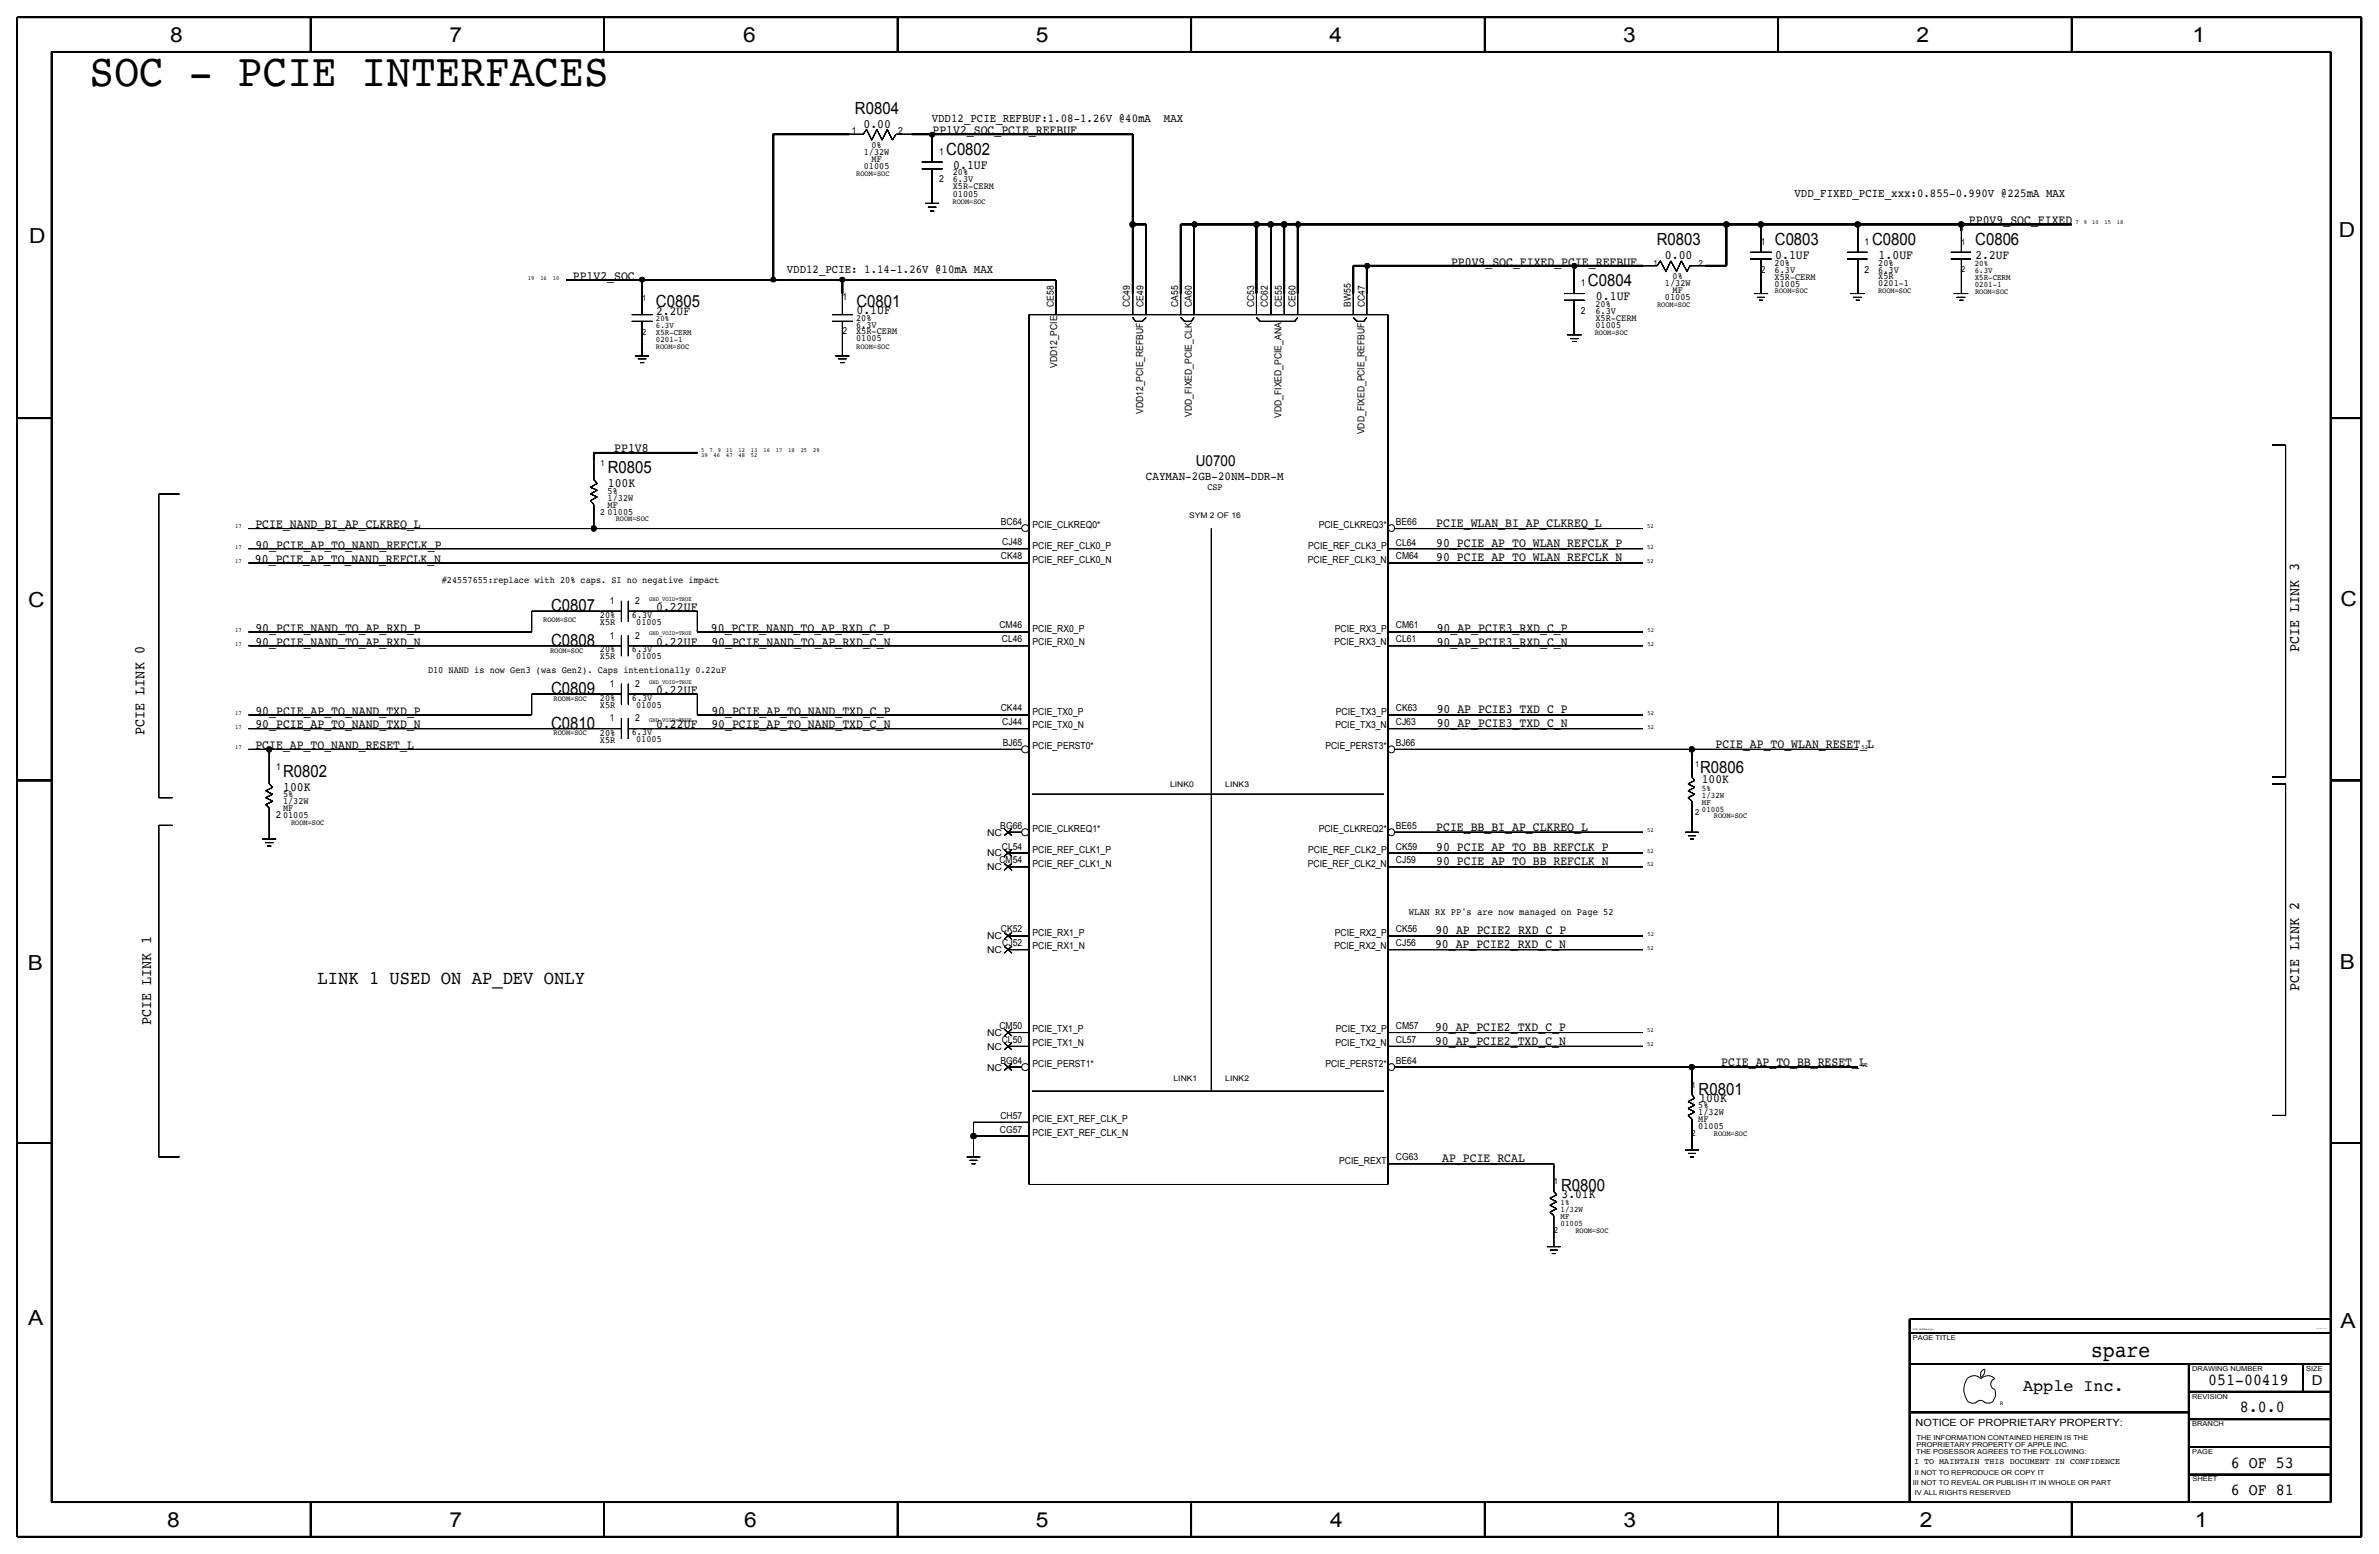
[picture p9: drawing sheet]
<svg xmlns="http://www.w3.org/2000/svg" width="875mm" height="572mm" viewBox="0 0 875 572" stroke-linecap="round" stroke-linejoin="round" font-family="sans-serif">
<defs><g id="words">
<text font-size="17" x="33" y="31.6">SOC - PCIE INTERFACES</text>
<text font-size="8.1" x="769.2" y="499.1">spare</text>
<g font-size="7.6">
<text x="62.5" y="15.5">8</text>
<text x="165.4" y="15.5">7</text>
<text x="273.3" y="15.5">6</text>
<text x="381" y="15.5">5</text>
<text x="489" y="15.5">4</text>
<text x="597" y="15.5">3</text>
<text x="704.9" y="15.5">2</text>
<text x="806.5" y="15.5">1</text>
<text x="10.7" y="89.5">D</text>
<text x="860.3" y="87.2">D</text>
<text x="10.4" y="223.3">C</text>
<text x="860.8" y="222.8">C</text>
<text x="10.2" y="356.7">B</text>
<text x="860.6" y="356.4">B</text>
<text x="10.4" y="487.5">A</text>
<text x="860.8" y="488.2">A</text>
<text x="61.5" y="561.7">8</text>
<text x="165.4" y="561.7">7</text>
<text x="273.8" y="561.6">6</text>
<text x="381" y="561.7">5</text>
<text x="489.2" y="561.7">4</text>
<text x="597.1" y="561.6">3</text>
<text x="706.2" y="561.7">2</text>
<text x="807.3" y="561.7">1</text>
</g>
<text font-size="7.1" x="116.8" y="362">LINK 1 USED ON AP_DEV ONLY</text>
<g font-size="6.2">
<text x="314.5" y="41.8">R0804</text>
<text x="348" y="57">C0802</text>
<text x="609.4" y="90.1">R0803</text>
<text x="652.8" y="90.1">C0803</text>
<text x="688.6" y="90.1">C0800</text>
<text x="726.5" y="90.1">C0806</text>
<text x="584.1" y="105.3">C0804</text>
<text x="241.3" y="112.9">C0805</text>
<text x="315" y="112.9">C0801</text>
<text x="223.5" y="173.9">R0805</text>
<text x="202.7" y="224.7">C0807</text>
<text x="202.7" y="237.4">C0808</text>
<text x="202.7" y="255.2">C0809</text>
<text x="202.7" y="267.9">C0810</text>
<text x="104.1" y="285.7">R0802</text>
<text x="625.3" y="284.1">R0806</text>
<text x="624.8" y="402.5">R0801</text>
<text x="574.2" y="438.1">R0800</text>
<text x="812.2" y="509.3">051-00419</text>
<text x="744.2" y="511.5">Apple Inc.</text>
<text x="823.9" y="519.4">8.0.0</text>
<text x="820.6" y="539.7">6 OF 53</text>
<text x="820.6" y="549.9">6 OF 81</text>
</g>
<g font-size="5.6">
<text x="439.8" y="171.5">U0700</text>
<text x="845.6" y="239.9" transform="rotate(-90 845.6 239.9)">PCIE LINK 3</text>
<text x="53.1" y="270.4" transform="rotate(-90 53.1 270.4)">PCIE LINK 0</text>
<text x="845.6" y="364.4" transform="rotate(-90 845.6 364.4)">PCIE LINK 2</text>
<text x="55.6" y="377.1" transform="rotate(-90 55.6 377.1)">PCIE LINK 1</text>
</g>
<text font-size="5" x="850.3" y="509.3">D</text>
<g font-size="4.7">
<text x="317.6" y="47">0.00</text>
<text x="343" y="49.5">PP1V2_SOC_PCIE_REFBUF</text>
<text x="350.6" y="62.2">0.1UF</text>
<text x="724.2" y="82.5">PP0V9_SOC_FIXED</text>
<text x="612.4" y="95.3">0.00</text>
<text x="653" y="95.3">0.1UF</text>
<text x="691" y="95.3">1.0UF</text>
<text x="726.6" y="95.2">2.2UF</text>
<text x="533.7" y="97.7">PP0V9_SOC_FIXED_PCIE_REFBUF</text>
<text x="210.7" y="102.8">PP1V2_SOC</text>
<text x="587" y="110.4">0.1UF</text>
<text x="241.4" y="115.7">2.2UF</text>
<text x="315" y="115.5">0.1UF</text>
<text x="225.9" y="166.4">PP1V8</text>
<text x="223.6" y="179">100K</text>
<text x="94" y="194.2">PCIE_NAND_BI_AP_CLKREQ_L</text>
<text x="528.3" y="193.7">PCIE_WLAN_BI_AP_CLKREQ_L</text>
<text x="94" y="201.9">90_PCIE_AP_TO_NAND_REFCLK_P</text>
<text x="528.3" y="201.3">90_PCIE_AP_TO_WLAN_REFCLK_P</text>
<text x="93.8" y="207">90_PCIE_AP_TO_NAND_REFCLK_N</text>
<text x="528.3" y="206.4">90_PCIE_AP_TO_WLAN_REFCLK_N</text>
<text x="241.4" y="224.7">0.22UF</text>
<text x="94" y="232.3">90_PCIE_NAND_TO_AP_RXD_P</text>
<text x="261.5" y="232.4">90_PCIE_NAND_TO_AP_RXD_C_P</text>
<text x="528.5" y="232.3">90_AP_PCIE3_RXD_C_P</text>
<text x="94" y="237.4">90_PCIE_NAND_TO_AP_RXD_N</text>
<text x="241.4" y="237.4">0.22UF</text>
<text x="261.6" y="237.4">90_PCIE_NAND_TO_AP_RXD_C_N</text>
<text x="528.5" y="237.4">90_AP_PCIE3_RXD_C_N</text>
<text x="241.4" y="255.2">0.22UF</text>
<text x="94" y="262.8">90_PCIE_AP_TO_NAND_TXD_P</text>
<text x="261.6" y="262.8">90_PCIE_AP_TO_NAND_TXD_C_P</text>
<text x="528.5" y="262.3">90_AP_PCIE3_TXD_C_P</text>
<text x="94" y="267.9">90_PCIE_AP_TO_NAND_TXD_N</text>
<text x="241.4" y="267.9">0.22UF</text>
<text x="261.6" y="267.9">90_PCIE_AP_TO_NAND_TXD_C_N</text>
<text x="528.5" y="267.4">90_AP_PCIE3_TXD_C_N</text>
<text x="94" y="275.5">PCIE_AP_TO_NAND_RESET_L</text>
<text x="631" y="275">PCIE_AP_TO_WLAN_RESET_L</text>
<text x="104.1" y="290.7">100K</text>
<text x="626" y="288.1">100K</text>
<text x="528.3" y="305.5">PCIE_BB_BI_AP_CLKREQ_L</text>
<text x="528.3" y="313.1">90_PCIE_AP_TO_BB_REFCLK_P</text>
<text x="528.3" y="318.2">90_PCIE_AP_TO_BB_REFCLK_N</text>
<text x="527.9" y="343.6">90_AP_PCIE2_RXD_C_P</text>
<text x="527.8" y="348.8">90_AP_PCIE2_RXD_C_N</text>
<text x="527.8" y="379.3">90_AP_PCIE2_TXD_C_P</text>
<text x="527.8" y="384.3">90_AP_PCIE2_TXD_C_N</text>
<text x="633.1" y="391.9">PCIE_AP_TO_BB_RESET_L</text>
<text x="625.1" y="405.1">100K</text>
<text x="530.5" y="427.5">AP_PCIE_RCAL</text>
<text x="574.4" y="440.7">3.01K</text>
</g>
<text font-size="4.5" x="421.5" y="176.4">CAYMAN-2GB-20NM-DDR-M</text>
<g font-size="4.4">
<text x="342.7" y="44.7">VDD12_PCIE_REFBUF:1.08-1.26V @40mA</text>
<text x="428.1" y="44.7">MAX</text>
<text x="660" y="72.6">VDD_FIXED_PCIE_xxx:0.855-0.990V @225mA MAX</text>
<text x="289.4" y="100.6">VDD12_PCIE: 1.14-1.26V @10mA MAX</text>
</g>
<text font-size="3.7" x="704.6" y="524.5">NOTICE OF PROPRIETARY PROPERTY:</text>
<text font-size="3.6" x="518.2" y="336.6">WLAN RX PP's are now managed on Page 52</text>
<g font-size="3.5">
<text x="313.3" y="49.4">1</text>
<text x="330.3" y="49.4">2</text>
<text x="317.7" y="56.9">1/32W</text>
<text x="320.5" y="54.4">0%</text>
<text x="320.6" y="59.6">MF</text>
<text x="345.4" y="56.9">1</text>
<text x="317.7" y="62.1">01005</text>
<text x="350.5" y="64.5">20%</text>
<text x="345.4" y="67.1">2</text>
<text x="350.5" y="69.6">X5R-CERM</text>
<text x="350.5" y="67">6.3V</text>
<text x="350.4" y="72.4">01005</text>
<text x="647.7" y="90.1">1</text>
<text x="685.8" y="90.1">1</text>
<text x="647.7" y="100.3">2</text>
<text x="652.7" y="100.3">6.3V</text>
<text x="652.7" y="97.8">20%</text>
<text x="685.8" y="100.3">2</text>
<text x="690.9" y="100.3">6.3V</text>
<text x="690.9" y="97.8">20%</text>
<text x="581.5" y="105.3">1</text>
<text x="612.4" y="105.2">1/32W</text>
<text x="615.2" y="107.7">MF</text>
<text x="615.2" y="102.8">0%</text>
<text x="652.7" y="102.8">X5R-CERM</text>
<text x="652.7" y="105.4">01005</text>
<text x="690.9" y="105.3">0201-1</text>
<text x="690.9" y="102.7">X5R</text>
<text x="309.8" y="110.2">1</text>
<text x="387.6" y="112.9" transform="rotate(-90 387.6 112.9)">CE58</text>
<text x="415.6" y="112.9" transform="rotate(-90 415.6 112.9)">CC49</text>
<text x="420.6" y="112.9" transform="rotate(-90 420.6 112.9)">CE49</text>
<text x="433.3" y="112.9" transform="rotate(-90 433.3 112.9)">CA55</text>
<text x="438.4" y="112.9" transform="rotate(-90 438.4 112.9)">CA60</text>
<text x="461.3" y="112.9" transform="rotate(-90 461.3 112.9)">CC53</text>
<text x="466.4" y="112.9" transform="rotate(-90 466.4 112.9)">CC62</text>
<text x="471.5" y="112.9" transform="rotate(-90 471.5 112.9)">CE55</text>
<text x="476.5" y="112.9" transform="rotate(-90 476.5 112.9)">CE60</text>
<text x="496.9" y="112.9" transform="rotate(-90 496.9 112.9)">BW55</text>
<text x="501.9" y="112.9" transform="rotate(-90 501.9 112.9)">CC47</text>
<text x="586.8" y="113">20%</text>
<text x="612.4" y="110.3">01005</text>
<text x="314.9" y="117.9">20%</text>
<text x="581.5" y="115.5">2</text>
<text x="586.8" y="115.5">6.3V</text>
<text x="586.8" y="118">X5R-CERM</text>
<text x="309.8" y="122.9">2</text>
<text x="314.9" y="120.5">6.3V</text>
<text x="314.9" y="123">X5R-CERM</text>
<text x="314.9" y="125.5">01005</text>
<text x="586.8" y="120.6">01005</text>
<text x="388.8" y="135.3" transform="rotate(-90 388.8 135.3)">VDD12_PCIE</text>
<text x="420.5" y="152.2" transform="rotate(-90 420.5 152.2)">VDD12_PCIE_REFBUF</text>
<text x="438.3" y="153.3" transform="rotate(-90 438.3 153.3)">VDD_FIXED_PCIE_CLK</text>
<text x="471.3" y="153.6" transform="rotate(-90 471.3 153.6)">VDD_FIXED_PCIE_ANA</text>
<text x="501.9" y="159.7" transform="rotate(-90 501.9 159.7)">VDD_FIXED_PCIE_REFBUF</text>
<text x="223.5" y="181.6">5%</text>
<text x="223.5" y="184.2">1/32W</text>
<text x="444.1" y="180.2">CSP</text>
<text x="223.5" y="186.7">MF</text>
<text x="223.5" y="189.2">01005</text>
<text x="368.1" y="193">BC64</text>
<text x="379.8" y="194.2">PCIE_CLKREQ0*</text>
<text x="485" y="194.3">PCIE_CLKREQ3*</text>
<text x="513.4" y="193">BE66</text>
<text x="368.7" y="200.6">CJ48</text>
<text x="379.8" y="201.8">PCIE_REF_CLK0_P</text>
<text x="481.2" y="202">PCIE_REF_CLK3_P</text>
<text x="513.4" y="200.6">CL64</text>
<text x="368.1" y="205.7">CK48</text>
<text x="379.8" y="206.9">PCIE_REF_CLK0_N</text>
<text x="481" y="206.9">PCIE_REF_CLK3_N</text>
<text x="513.4" y="205.7">CM64</text>
<text x="162.5" y="214.5">#24557655:replace with 20% caps. SI no negative impact</text>
<text x="220.7" y="227.2">20%</text>
<text x="224.3" y="222.1">1</text>
<text x="232.4" y="227.2">6.3V</text>
<text x="233.6" y="222.1">2</text>
<text x="220.7" y="229.7">X5R</text>
<text x="234" y="229.7">01005</text>
<text x="367.6" y="231.1">CM46</text>
<text x="379.8" y="232.3">PCIE_RX0_P</text>
<text x="491" y="232.3">PCIE_RX3_P</text>
<text x="513.4" y="231.1">CM61</text>
<text x="220.7" y="239.9">20%</text>
<text x="224.3" y="234.8">1</text>
<text x="232.4" y="239.9">6.3V</text>
<text x="233.6" y="234.8">2</text>
<text x="368.5" y="236.2">CL46</text>
<text x="379.8" y="237.4">PCIE_RX0_N</text>
<text x="490.8" y="237.4">PCIE_RX3_N</text>
<text x="513.4" y="236.2">CL61</text>
<text x="220.7" y="242.5">X5R</text>
<text x="234" y="242.5">01005</text>
<text x="157.4" y="247.5">D10 NAND is now Gen3 (was Gen2). Caps intentionally 0.22uF</text>
<text x="220.7" y="257.7">20%</text>
<text x="224.3" y="252.6">1</text>
<text x="232.4" y="257.7">6.3V</text>
<text x="233.6" y="252.6">2</text>
<text x="220.7" y="260.3">X5R</text>
<text x="234" y="260.3">01005</text>
<text x="368.1" y="261.6">CK44</text>
<text x="379.8" y="262.8">PCIE_TX0_P</text>
<text x="491.4" y="262.8">PCIE_TX3_P</text>
<text x="513.4" y="261.5">CK63</text>
<text x="224.3" y="265.3">1</text>
<text x="233.6" y="265.3">2</text>
<text x="368.6" y="266.6">CJ44</text>
<text x="379.8" y="267.9">PCIE_TX0_N</text>
<text x="491.2" y="267.9">PCIE_TX3_N</text>
<text x="513.4" y="266.6">CJ63</text>
<text x="220.7" y="270.5">20%</text>
<text x="220.7" y="273.1">X5R</text>
<text x="232.4" y="270.4">6.3V</text>
<text x="234" y="272.9">01005</text>
<text x="368.8" y="274.3">BJ65</text>
<text x="379.8" y="275.5">PCIE_PERST0*</text>
<text x="487.5" y="275.5">PCIE_PERST3*</text>
<text x="513.4" y="274.3">BJ66</text>
<text x="101.5" y="283.1">1</text>
<text x="104.1" y="293.3">5%</text>
<text x="104.1" y="295.8">1/32W</text>
<text x="104.1" y="298.4">MF</text>
<text x="101.5" y="300.9">2</text>
<text x="104.1" y="300.9">01005</text>
<text x="367.9" y="304.8">BG66</text>
<text x="379.8" y="306">PCIE_CLKREQ1*</text>
<text x="485.1" y="306">PCIE_CLKREQ2*</text>
<text x="513.4" y="304.8">BE65</text>
<text x="363.1" y="307.3">NC</text>
<text x="363.1" y="315">NC</text>
<text x="367.6" y="317.5">CM54</text>
<text x="368.5" y="312.4">CL54</text>
<text x="379.8" y="313.6">PCIE_REF_CLK1_P</text>
<text x="481.2" y="313.6">PCIE_REF_CLK2_P</text>
<text x="513.4" y="312.4">CK59</text>
<text x="513.4" y="317.5">CJ59</text>
<text x="363.1" y="320">NC</text>
<text x="379.8" y="318.7">PCIE_REF_CLK1_N</text>
<text x="481" y="318.7">PCIE_REF_CLK2_N</text>
<text x="363.1" y="345.4">NC</text>
<text x="368.1" y="342.9">CK52</text>
<text x="368.7" y="348">CJ52</text>
<text x="379.8" y="344.1">PCIE_RX1_P</text>
<text x="491" y="344.1">PCIE_RX2_P</text>
<text x="513.4" y="342.9">CK56</text>
<text x="513.4" y="348">CJ56</text>
<text x="363.1" y="350.5">NC</text>
<text x="379.8" y="349.2">PCIE_RX1_N</text>
<text x="490.8" y="349.2">PCIE_RX2_N</text>
<text x="363.1" y="381">NC</text>
<text x="367.6" y="378.4">CM50</text>
<text x="368.5" y="383.5">CL50</text>
<text x="379.8" y="379.7">PCIE_TX1_P</text>
<text x="491.4" y="379.7">PCIE_TX2_P</text>
<text x="513.4" y="378.4">CM57</text>
<text x="513.4" y="383.5">CL57</text>
<text x="363.1" y="386.1">NC</text>
<text x="379.8" y="384.8">PCIE_TX1_N</text>
<text x="491.2" y="384.7">PCIE_TX2_N</text>
<text x="363.1" y="393.7">NC</text>
<text x="367.9" y="391.2">BG64</text>
<text x="379.8" y="392.4">PCIE_PERST1*</text>
<text x="487.5" y="392.4">PCIE_PERST2*</text>
<text x="513.4" y="391.2">BE64</text>
<text x="624.7" y="407.6">5%</text>
<text x="367.9" y="411.5">CH57</text>
<text x="379.8" y="412.7">PCIE_EXT_REF_CLK_P</text>
<text x="624.7" y="412.7">MF</text>
<text x="624.7" y="410.2">1/32W</text>
<text x="367.8" y="416.6">CG57</text>
<text x="379.8" y="417.8">PCIE_EXT_REF_CLK_N</text>
<text x="624.7" y="415.2">01005</text>
<text x="492.6" y="427.9">PCIE_REXT</text>
<text x="513.4" y="426.7">CG63</text>
</g>
<g font-size="3.1">
<text x="721.4" y="90">1</text>
<text x="608.1" y="97.7">1</text>
<text x="624.9" y="97.7">2</text>
<text x="721.4" y="100.2">2</text>
<text x="726.3" y="100.3">6.3V</text>
<text x="726.3" y="97.8">20%</text>
<text x="726.3" y="105.4">0201-1</text>
<text x="726.3" y="102.9">X5R-CERM</text>
<text x="236.2" y="110.6">1</text>
<text x="241.2" y="118.1">20%</text>
<text x="236.2" y="123.3">2</text>
<text x="241.2" y="120.6">6.3V</text>
<text x="241.2" y="123.1">X5R-CERM</text>
<text x="241.2" y="125.7">0201-1</text>
<text x="220.9" y="171.5">1</text>
<text x="220.9" y="189.3">2</text>
<text x="623.5" y="281.9">1</text>
<text x="626" y="290.8">5%</text>
<text x="626" y="293.4">1/32W</text>
<text x="623.5" y="299.7">2</text>
<text x="626" y="295.9">MF</text>
<text x="626" y="298.5">01005</text>
<text x="622.1" y="400.1">1</text>
<text x="622.1" y="417.8">2</text>
<text x="571.6" y="435.6">1</text>
<text x="574" y="443.2">1%</text>
<text x="574" y="448.3">MF</text>
<text x="574" y="445.8">1/32W</text>
<text x="571.6" y="453.4">2</text>
<text x="574" y="450.9">01005</text>
<text x="704.1" y="538.5">I TO MAINTAIN THIS DOCUMENT IN CONFIDENCE</text>
</g>
<g font-size="2.9">
<text x="314.9" y="64.6">ROOM=SOC</text>
<text x="350.4" y="74.9">ROOM=SOC</text>
<text x="652.8" y="107.8">ROOM=SOC</text>
<text x="690.8" y="107.8">ROOM=SOC</text>
<text x="726.5" y="108">ROOM=SOC</text>
<text x="609.5" y="112.9">ROOM=SOC</text>
<text x="586.6" y="123.2">ROOM=SOC</text>
<text x="241.3" y="128.4">ROOM=SOC</text>
<text x="314.9" y="128.4">ROOM=SOC</text>
<text x="226.5" y="191.8">ROOM=SOC</text>
<text x="437.3" y="190.5">SYM 2 OF 16</text>
<text x="199.8" y="228.6">ROOM=SOC</text>
<text x="202.3" y="240.1">ROOM=SOC</text>
<text x="203.6" y="257.8">ROOM=SOC</text>
<text x="203.6" y="270.4">ROOM=SOC</text>
<text x="430.4" y="289.5">LINK0</text>
<text x="450.7" y="289.5">LINK3</text>
<text x="107.1" y="303.5">ROOM=SOC</text>
<text x="630.4" y="301">ROOM=SOC</text>
<text x="431.6" y="397.5">LINK1</text>
<text x="450.7" y="397.5">LINK2</text>
<text x="630.4" y="417.8">ROOM=SOC</text>
<text x="579.4" y="453.4">ROOM=SOC</text>
</g>
<g font-size="2.5">
<text x="703.5" y="492.8">PAGE TITLE</text>
<text x="806.3" y="504.2">DRAWING NUMBER</text>
<text x="848.2" y="504.2">SIZE</text>
<text x="806.3" y="514.4">REVISION</text>
<text x="806.3" y="524.5">BRANCH</text>
<text x="704.9" y="532.1">PROPRIETARY PROPERTY OF APPLE INC.</text>
<text x="704.9" y="529.6">THE INFORMATION CONTAINED HEREIN IS THE</text>
<text x="704.8" y="534.7">THE POSESSOR AGREES TO THE FOLLOWING:</text>
<text x="806.3" y="534.7">PAGE</text>
<text x="704.3" y="542.3">II NOT TO REPRODUCE OR COPY IT</text>
<text x="806.4" y="544.8">SHEET</text>
<text x="703.5" y="546.1">III NOT TO REVEAL OR PUBLISH IT IN WHOLE OR PART</text>
<text x="704.3" y="549.9">IV ALL RIGHTS RESERVED</text>
</g>
<g font-size="2.3">
<text x="763.4" y="82.5">7</text>
<text x="766.5" y="82.5">9</text>
<text x="769.5" y="82.5">10</text>
<text x="774.1" y="82.5">15</text>
<text x="778.6" y="82.5">18</text>
<text x="194.2" y="102.8">19</text>
<text x="198.8" y="102.8">16</text>
<text x="203.3" y="102.8">10</text>
<text x="257.9" y="166.3">5</text>
<text x="261" y="166.3">7</text>
<text x="264" y="166.3">9</text>
<text x="267.1" y="166.3">11</text>
<text x="271.6" y="166.3">12</text>
<text x="276.2" y="166.3">13</text>
<text x="280.8" y="166.3">16</text>
<text x="285.4" y="166.3">17</text>
<text x="289.9" y="166.3">18</text>
<text x="294.5" y="166.3">25</text>
<text x="299.1" y="166.3">29</text>
<text x="257.9" y="168.2">39</text>
<text x="262.5" y="168.2">46</text>
<text x="267.1" y="168.2">47</text>
<text x="271.6" y="168.2">48</text>
<text x="276.2" y="168.2">52</text>
<text x="86.6" y="194.3">17</text>
<text x="605.9" y="194.4">52</text>
<text x="86.6" y="201.9">17</text>
<text x="605.9" y="201.8">52</text>
<text x="86.5" y="207">17</text>
<text x="605.9" y="207">52</text>
<text x="238.8" y="221">GND_VOID=TRUE</text>
<text x="86.6" y="232.4">17</text>
<text x="238.8" y="233.6">GND_VOID=TRUE</text>
<text x="605.9" y="232.4">52</text>
<text x="86.6" y="237.5">17</text>
<text x="605.9" y="237.5">52</text>
<text x="238.8" y="251.4">GND_VOID=TRUE</text>
<text x="86.6" y="262.9">17</text>
<text x="605.9" y="262.9">52</text>
<text x="86.6" y="267.9">17</text>
<text x="238.8" y="265.4">GND_VOID=TRUE</text>
<text x="605.9" y="268">52</text>
<text x="86.6" y="275.6">17</text>
<text x="684.7" y="275.6">52</text>
<text x="605.9" y="306">52</text>
<text x="605.9" y="313.7">52</text>
<text x="605.9" y="318.6">52</text>
<text x="605.9" y="344.2">52</text>
<text x="605.8" y="349.2">52</text>
<text x="605.8" y="379.7">52</text>
<text x="605.8" y="384.8">52</text>
<text x="684.7" y="392.4">52</text>
</g>
<text font-size="2.2" x="735.5" y="516.8">R</text>
<text font-size=".9" x="703.5" y="489">SYNC_MASTER=Sync</text>
<text font-size=".4" x="851.9" y="488.9">SYNC_DATE=05/17/2016</text>
</g></defs>
<g fill="none" stroke="#000" stroke-width=".37">
<path d="M312.4 49.4h5.1h-5.1h5.1l1.2-1.8-1.2 1.8 1.2-1.8 1.9 3.9-1.9-3.9 1.9 3.9 1.9-3.9-1.9 3.9 1.9-3.9 1.9 3.9-1.9-3.9 1.9 3.9 2-3.9-2 3.9 2-3.9 1.9 3.9-1.9-3.9 1.9 3.9 1.2-2.1-1.2 2.1 1.2-2.1h5.7M339.1 59.6h7.6M342.9 52.2v7.4M339.1 62.1h7.6M340.3 74.8h5.1M341.3 76.2h3.1M342.1 77.6h1.5M342.9 62.1v12.7M604.3 97.7h5.3h-5.3h5.3l1.1-1.7-1.1 1.7 1.1-1.7 2.1 3.8-2.1-3.8 2.1 3.8 1.7-3.8-1.7 3.8 1.7-3.8 2.2 3.8-2.2-3.8 2.2 3.8 1.7-3.8-1.7 3.8 1.7-3.8 2.1 3.8-2.1-3.8 2.1 3.8 1.1-2.1-1.1 2.1 1.1-2.1h5.6M643.8 92.8h7.8M643.8 95.3h7.8M647.7 95.3v12.7"/>
<path d="M647.7 85v7.8M679.4 92.8h7.5M679.4 95.3h7.5M683.3 95.3v12.7M683.3 85v7.8M717.5 92.8h7.5M717.5 95.3h7.5M721.4 95.3v12.7M721.4 85v7.8M232.4 115.7h7.6M232.4 118.2h7.6M236.2 118.2v12.7"/>
<path d="M236.2 108v7.7M306 115.7h7.7M306 118.2h7.7M309.8 118.2v12.7M309.8 108v7.7M378.5 115.7v319.9v-319.9h132h-132h132v319.9v-319.9v319.9h-132h132h-132zM388.4 108v7.7M416.6 108v7.7M416.6 116.8l1.1 1.4-1.1-1.4 1.1 1.4h2.5h-2.5h2.5l1.4-1.4M421.6 108v7.7M434.3 108v7.7M434.3 116.8l1.4 1.4-1.4-1.4 1.4 1.4h2.4h-2.4h2.4l1.1-1.4"/>
<path d="M439.2 108v7.7M462.1 108v7.7M462.1 116.8l1.4 1.4-1.4-1.4 1.4 1.4h12.7h-12.7h12.7l1.1-1.4M467.4 108v7.7M472.4 108v7.7M477.3 108v7.7M497.8 108v7.7M497.8 116.8l1.4 1.4-1.4-1.4 1.4 1.4h2.4h-2.4h2.4l1.1-1.4M502.7 108v7.7M575.4 108h7.4M575.4 110.4h7.4M578.9 110.4v12.7"/>
<path d="M578.9 100.2v7.8M645.2 108h5M646.3 109.4h2.8M647 110.4h1.4M680.5 108h5.3M681.6 109.4h3.1M682.6 110.4h1.4M718.6 108h5.3M719.7 109.4h3.1M720.7 110.4h1.4M233.6 130.9h5.1M234.6 131.9h3.1"/>
<path d="M235.4 133.4h1.5M307.3 130.9h5.1M308.3 131.9h3.1M309.1 133.4h1.5M576.4 123.1h5.3M577.5 124.5h3.2M578.2 125.6h1.8M218.4 169v7.4v-7.4v7.4l1.3 1.4-1.3-1.4 1.3 1.4-2.6 1.4 2.6-1.4-2.6 1.4 2.6 1.1-2.6-1.1 2.6 1.1-2.6 1.4 2.6-1.4-2.6 1.4 2.6 1-2.6-1 2.6 1-2.6 1.5 2.6-1.5-2.6 1.5 1.3 1.4-1.3-1.4 1.3 1.4v8.8v-2.5v2.5h-127M835.7 163.7h5h-5h5v122.1v-122.1v122.1h-5M66 181.7h-7.6h7.6h-7.6v111.7v-111.7v111.7h5.1M218.4 194.4h157.3M445.6 194.4v206.9"/>
<path d="M512.9 194.4h91.4M91.4 207.1h287.1M91.4 201.8h287.1M510.5 207.1h93.8M510.5 201.8h93.8M91.4 237.5h137.2M228.6 224.8h-33.1h25.4h-25.4v7.6v-7.6v7.6h-104.1M228.6 233.7v7.6M228.6 221v7.6M231.1 224.8h25.4h-17.8h17.8v7.6v-7.6v7.6h122M231.1 237.5h147.4M231.1 233.7v7.6"/>
<path d="M231.1 221v7.6M510.5 232.4h93.8M510.5 237.5h93.8M228.6 255.3h-33.1h25.4h-25.4v7.6v-7.6v7.6h-104.1M228.6 251.5v7.6M231.1 255.3h25.4h-17.8h17.8v7.6v-7.6v7.6h122M231.1 251.5v7.6M91.4 268h137.2M91.4 275.6h7.6M228.6 264.2v7.6M231.1 268h147.4M231.1 264.2v7.6"/>
<path d="M375.7 275.6h-276.7h271.8h-271.8v12.7v-7.6v7.6l1.3 1.3-1.3-1.3 1.3 1.3-2.5 1.2 2.5-1.2-2.5 1.2 2.5 1.3-2.5-1.3 2.5 1.3-2.5 1.3 2.5-1.3-2.5 1.3 2.5 1.2-2.5-1.2 2.5 1.2-2.5 1.3 2.5-1.3-2.5 1.3 1.2 1.3-1.2-1.3 1.2 1.3v11.4M510.5 262.9h93.8M510.5 268h93.8M512.9 275.6h109.4M683.3 275.6h-61h61h-61v10.2v-7.7v7.7l1.1 1.2-1.1-1.2 1.1 1.2-2.5 1.3 2.5-1.3-2.5 1.3 2.5 1.3-2.5-1.3 2.5 1.3-2.5 1.2 2.5-1.2-2.5 1.2 2.5 1.3-2.5-1.3 2.5 1.3-2.5 1.3 2.5-1.3-2.5 1.3 1.4 1.2-1.4-1.2 1.4 1.2v11.5M379.6 292.1h129.5M835.7 288.3h5h-5h5v121.9v-121.9v121.9h-5M63.5 303.5h-5.1h5.1h-5.1v122v-122v122h7.6M96.5 308.6h5.1M97.5 309.9h3M98.2 311.2h1.6M369.4 317.5l2.8 2.5"/>
<path d="M369.4 312.4l2.8 2.6M369.4 304.8l2.8 2.5M370.8 313.7h7.7M370.8 318.8h7.7M370.8 306.1h4.9M372.2 317.5l-2.8 2.5M372.2 312.4l-2.8 2.6M372.2 304.8l-2.8 2.5M510.5 318.8h93.8M510.5 313.7h93.8M512.9 306.1h91.4M619.8 306.1h5"/>
<path d="M620.9 307.3h2.8M621.6 308.6h1.4M369.4 348l2.8 2.5M369.4 342.9l2.8 2.5M370.8 349.2h7.7M370.8 344.2h7.7M372.2 348l-2.8 2.5M372.2 342.9l-2.8 2.5M510.5 349.2h93.8M510.5 344.2h93.8M369.4 378.5l2.8 2.5M370.8 379.7h7.7"/>
<path d="M372.2 378.5l-2.8 2.5M510.5 379.7h93.8M369.4 391.2l2.8 2.5M369.4 383.5l2.8 2.6M370.8 384.8h7.7M370.8 392.4h4.9M372.2 391.2l-2.8 2.5M372.2 383.5l-2.8 2.6M510.5 384.8h93.8M512.9 392.4h109.4M683.3 392.4h-61h61h-61v10.2v-7.6v7.6l1.1 1.3-1.1-1.3 1.1 1.3-2.5 1.2 2.5-1.2-2.5 1.2 2.5 1.3-2.5-1.3 2.5 1.3-2.5 1.3 2.5-1.3-2.5 1.3 2.5 1.2-2.5-1.2 2.5 1.2-2.5 1.3 2.5-1.3-2.5 1.3 1.4 1.3-1.4-1.3 1.4 1.3v11.4M378.5 417.8h-20.4h12.7h-12.7v7.7"/>
<path d="M378.5 412.8h-20.4h12.7h-12.7v5M379.6 401.3h129.5M355.6 425.5h4.9M356.7 426.7h2.8M357.4 428h1.4M510.5 428h61h-53.3h53.3v10.1v-7.6v7.6l1.1 1.3-1.1-1.3 1.1 1.3-2.5 1.3 2.5-1.3-2.5 1.3 2.5 1.3-2.5-1.3 2.5 1.3-2.5 1.2 2.5-1.2-2.5 1.2 2.5 1.3-2.5-1.3 2.5 1.3-2.5 1.3 2.5-1.3-2.5 1.3 1.4 1.2-1.4-1.2 1.4 1.2v11.5M619.8 422.9h5M620.9 424.2h2.8M621.6 425.5h1.4M569 458.5h5M570.1 459.7h2.8M570.8 461h1.4"/>
<path d="M724.1 515.6l.5 .2a2.67 2.67 0 0 0 2.5-.2M726.8 515.7a2.09 2.09 0 0 1 3.1 0M728.6 506.5a2.69 2.69 0 0 0 1.3-3 2.26 2.26 0 0 0-1.3 3M729.7 515.6l.4 .2a2.67 2.67 0 0 0 2.6-.2M733.7 511.1a4.5 4.5 0 0 1-1 4.6M733.8 511a2.08 2.08 0 0 1-1.6-2 2.08 2.08 0 0 1 1.6-2 3.5 3.5 0 0 0-5.2 0 3.5 3.5 0 0 0-3.9-.8 3.5 3.5 0 0 0-2.2 3.3 7.1 7.1 0 0 0 1.6 6.2"/>
<circle cx="377.1" cy="194.3" r="1.29"/>
<circle cx="511.8" cy="194.2" r="1.23"/>
<circle cx="377.1" cy="275.6" r="1.31"/>
<circle cx="511.8" cy="275.6" r="1.25"/>
<circle cx="377.1" cy="306.1" r="1.31"/>
<circle cx="511.8" cy="306" r="1.25"/>
<circle cx="377.1" cy="392.5" r="1.31"/>
<circle cx="511.8" cy="392.4" r="1.25"/>
</g>
<g fill="none" stroke="#000" stroke-width=".6" stroke-linecap="butt">
<path d="M6.3 6.4v558.7v-558.7h862.2h-862.2h862.2v558.7v-558.7v558.7h-862.2h862.2h-862.2zM19 19.1v533.4v-533.4h838.2h-838.2h838.2v533.4v-533.4v533.4h-838.2h838.2h-838.2zM114.3 6.4v12.7M222.2 6.4v12.7M330.2 6.4v12.7M438.1 6.4v12.7M546.1 6.4v12.7M654 6.4v12.7M762 6.4v12.7M312.4 49.4h-28h28h-28v53.6v-53.6v53.6h-48.2M335.2 49.4h81.4h-73.7h73.7v33.2M342.9 49.4v2.8"/>
<path d="M416.6 82.6h5h-5h5v25.4M416.6 82.6v25.4M439.2 82.6h22.9M439.2 82.6v25.4M439.2 82.6h-4.9h4.9h-4.9v25.4M462.1 82.6h5.3M462.1 82.6v25.4M467.4 82.6h5M467.4 82.6v25.4M472.4 82.6h4.9M472.4 82.6v25.4M477.3 82.6h157.7"/>
<path d="M477.3 82.6v25.4M502.7 97.7h-4.9h4.9h-4.9v10.3M502.7 97.7h76.2M502.7 97.7v10.3M578.9 97.7h25.4M578.9 97.7v2.5M635 82.6h12.7M635 82.6v15.1v-15.1v15.1h-7.8M647.7 82.6h35.6M647.7 82.6v2.4M683.3 82.6h38.1M683.3 82.6v2.4"/>
<path d="M762 82.6h-40.6h40.6h-40.6v2.4M208.2 103h28M236.2 103v5M284.4 103h25.4M309.8 103h78.6h-78.6h78.6v5M309.8 103v5M6.3 153.8h12.7M857.2 153.8h11.3M256.5 166.5h-38.1h38.1h-38.1v2.5M6.3 287h12.7M857.2 287h11.3M6.3 420.4h12.7"/>
<path d="M857.2 420.4h11.3M702.4 490.2h154.8M702.4 490.2v62.3M857.2 485.1h-154.8h154.8h-154.8v5.1M702.4 519.4h102.6M702.4 501.6h154.8M805 501.6v50.9M805 511.8h52.2M847 501.6v10.2M805 522h52.2M805 532.1h52.2M114.3 552.5v12.6"/>
<path d="M222.2 552.5v12.6M330.2 552.5v12.6M438.1 553v12.1M546.1 552.5v12.6M654 552.5v12.6M762 552.5v12.6M805 542.3h52.2"/>
</g>
<g fill="#000" stroke="#000" stroke-width=".37">
<path d="M342.1 48.9a.97 .97 0 0 1 1.6 .4 .97 .97 0 0 1-.8 1.3 .97 .97 0 0 1-1.1-1.2zM438.7 81.8a.98 .98 0 0 1 1.6 .7 .98 .98 0 0 1-1.6 .8l-.2-.7zM476.8 81.8a.98 .98 0 0 1 1.6 .8 .98 .98 0 0 1-1.6 .7l-.2-.7z"/>
<circle cx="416.6" cy="82.5" r="1.08"/>
<circle cx="462.2" cy="82.5" r="1.06"/>
<circle cx="467.4" cy="82.5" r="1.08"/>
<circle cx="472.4" cy="82.5" r="1.09"/>
<circle cx="502.8" cy="97.8" r=".97"/>
<circle cx="579" cy="97.8" r=".97"/>
<circle cx="635" cy="82.5" r="1.08"/>
<circle cx="647.7" cy="82.5" r="1.08"/>
<circle cx="683.3" cy="82.5" r="1.08"/>
<circle cx="721.4" cy="82.5" r="1.08"/>
<circle cx="236.2" cy="102.8" r=".93"/>
<circle cx="284.4" cy="102.8" r=".93"/>
<circle cx="309.8" cy="102.8" r=".93"/>
<circle cx="218.4" cy="194.4" r="1.06"/>
<circle cx="99" cy="275.6" r="1.01"/>
<circle cx="622.2" cy="275.6" r="1.02"/>
<circle cx="622.2" cy="392.4" r="1.02"/>
<circle cx="358.1" cy="417.8" r="1.06"/>
</g>
<use href="#words"/>
</svg>
